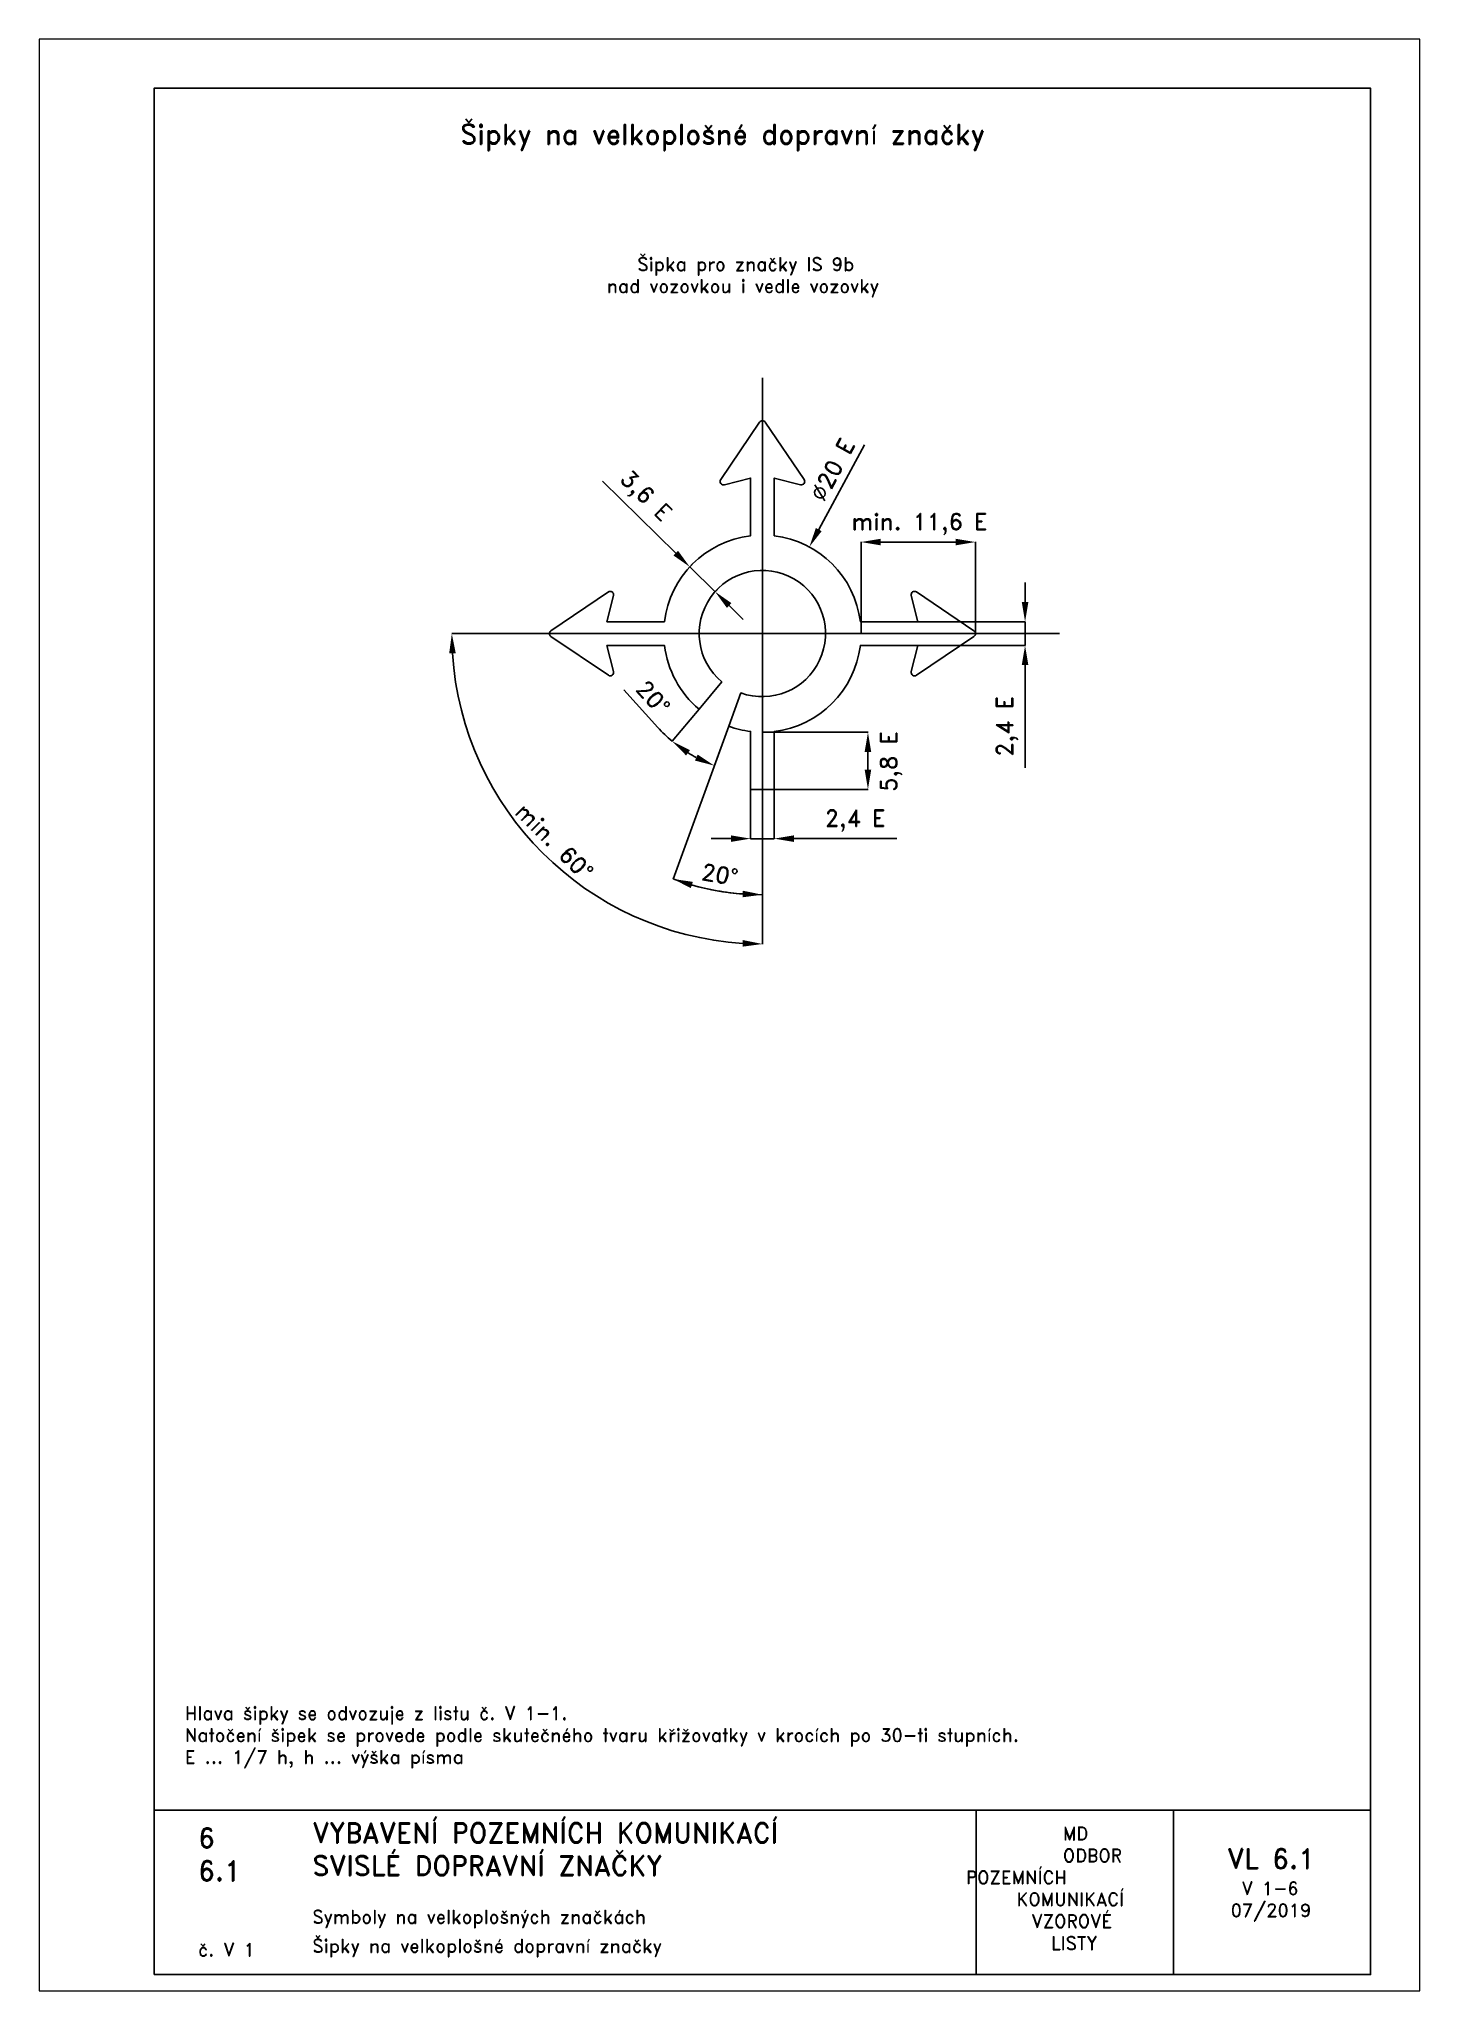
# Paper-space layout 'V1-6' of a CAD drawing. Header units: millimetres. Extents: x 0 to 210, y 0 to 297.
# The model-space entities are those that its viewports show. They can reach past a viewport. Long polylines and large blocks are cut down to what shows.
import ezdxf

# ---------------------------------------------------------------- set-up
doc = ezdxf.new("R2010")
doc.units = ezdxf.units.MM
doc.header["$LTSCALE"] = 5
doc.linetypes.add('ČERCHOVANÁ', pattern=[25.4, 12.7, -6.35, 0, -6.35])
for name, color, linetype in [('Kóty', 2, 'Continuous'), ('Rozpiska', 7, 'Continuous'), ('Značka', 7, 'Continuous')]:
    doc.layers.add(name, color=color, linetype=linetype)
doc.layers.add('Rámeček', color=6, linetype='Continuous', plot=False)
doc.styles.get("Standard").update_dxf_attribs({"font": 'romand.shx', "height": 50})
doc.dimstyles.get("Standard").update_dxf_attribs({"dimtxt": 50, "dimasz": 60, "dimexe": 0.18, "dimexo": 0.0625, "dimgap": 25, "dimtad": 1, "dimdec": 0, "dimzin": 0, "dimdsep": 46, "dimtxsty": 'Standard', "dimcen": 0.09, "dimadec": 0, "dimazin": 0, "dimtfac": 1, "dimtdec": 0, "dimtofl": 0, "dimtmove": 0, "dimatfit": 3, "dimfxl": 1, "dimtolj": 1, "dimtzin": 0, "dimarcsym": 0})

# ---------------------------------------------------------------- blocks, each defined once
blk = doc.blocks.new('*D17')
at = {"layer": 'Defpoints', "color": 0, "transparency": 16777216}
for p in [(16700.9, -7.3), (16772.9, -7.3), (16772.9, -157.3)]:
    blk.add_point(p, dxfattribs=at)
at = {"layer": 'Kóty', "color": 0, "lineweight": -2, "transparency": 16777216}
for p, q in [((16700.9, -7.4), (16700.9, -157.5)), ((16772.9, -7.4), (16772.9, -157.5)), ((16640.9, -157.3), (16580.9, -157.3)), ((16832.9, -157.3), (17145.3, -157.3))]:
    blk.add_line(p, q, dxfattribs=at)
at = {"layer": 'Kóty', "color": 0, "transparency": 16777216}
for points in [[(16640.9, -147.3), (16640.9, -167.3), (16700.9, -157.3)], [(16832.9, -147.3), (16832.9, -167.3), (16772.9, -157.3)]]:
    blk.add_solid(points, dxfattribs=at)
at = {"layer": 'Kóty', "color": 0, "transparency": 16777216, "insert": (17019.1, -102.5), "char_height": 50, "attachment_point": 5}
blk.add_mtext('\\A1;2,4 E', dxfattribs=at)
blk = doc.blocks.new('*D18')
at = {"layer": 'Defpoints', "color": 0, "transparency": 16777216}
for p in [(17210.9, 502.7), (17210.9, 430.7), (17535.8, 430.7)]:
    blk.add_point(p, dxfattribs=at)
at = {"layer": 'Kóty', "color": 0, "lineweight": -2, "transparency": 16777216}
for p, q in [((17535.8, 562.7), (17535.8, 622.7)), ((17211, 502.7), (17536, 502.7)), ((17211, 430.7), (17536, 430.7)), ((17535.8, 370.7), (17535.8, 58.3))]:
    blk.add_line(p, q, dxfattribs=at)
at = {"layer": 'Kóty', "color": 0, "transparency": 16777216}
for points in [[(17525.8, 562.7), (17545.8, 562.7), (17535.8, 502.7)], [(17525.8, 370.7), (17545.8, 370.7), (17535.8, 430.7)]]:
    blk.add_solid(points, dxfattribs=at)
at = {"layer": 'Kóty', "color": 0, "transparency": 16777216, "insert": (17481, 184.5), "char_height": 50, "attachment_point": 5, "rotation": 90}
blk.add_mtext('\\A1;2,4 E', dxfattribs=at)
blk = doc.blocks.new('*D23')
at = {"layer": 'Defpoints', "color": 0, "transparency": 16777216}
for p in [(16736.9, 1245.3), (16671.3, 286.3), (16634.3, 184.8), (16553.7, -306.5), (16736.9, -301.7)]:
    blk.add_point(p, dxfattribs=at)
at = {"layer": 'Kóty', "color": 0, "lineweight": -2, "transparency": 16777216}
for p, q in [((16634.3, 184.7), (16465.1, -280.2)), ((16736.9, -301.7), (16736.9, -328.1))]:
    blk.add_line(p, q, dxfattribs=at)
blk.add_arc((16736.9, 466.7), 794.6, 254.32721, 265.67279, dxfattribs=at)
at = {"layer": 'Kóty', "color": 0, "transparency": 16777216}
for points in [[(16519.2, -307.9), (16525.3, -288.9), (16465.2, -280)], [(16677.4, -315.7), (16676.6, -335.7), (16736.9, -327.9)]]:
    blk.add_solid(points, dxfattribs=at)
at = {"layer": 'Kóty', "color": 0, "transparency": 16777216, "insert": (16607.6, -266.6), "char_height": 50, "attachment_point": 5, "rotation": 350}
blk.add_mtext('\\A1;20°', dxfattribs=at)
blk = doc.blocks.new('*D24')
at = {"layer": 'Defpoints', "color": 0, "transparency": 16777216}
for p in [(16613.5, 319.6), (16671.3, 286.3), (16544.1, 236.9), (16634.3, 184.8), (16545.1, 84.7)]:
    blk.add_point(p, dxfattribs=at)
at = {"layer": 'Kóty', "color": 0, "lineweight": -2, "transparency": 16777216}
for p, q in [((16419, 180.9), (16315.5, 296)), ((16544.1, 236.8), (16462, 139.1)), ((16634.3, 184.7), (16590.7, 64.8))]:
    blk.add_line(p, q, dxfattribs=at)
for start, end in [(221.95185, 230), (238.04815, 241.95185)]:
    blk.add_arc((16736.9, 466.7), 427.5, start, end, dxfattribs=at)
at = {"layer": 'Kóty', "color": 0, "transparency": 16777216}
for points in [[(16504.8, 95.9), (16516.6, 112.1), (16462.1, 139.2)], [(16540, 98.5), (16531.8, 80.3), (16590.7, 65)]]:
    blk.add_solid(points, dxfattribs=at)
at = {"layer": 'Kóty', "color": 0, "transparency": 16777216, "insert": (16404.5, 271.9), "char_height": 50, "attachment_point": 5, "rotation": 311.95185}
blk.add_mtext('\\A1;20°', dxfattribs=at)
blk = doc.blocks.new('*D38')
at = {"layer": 'Defpoints', "color": 0, "transparency": 16777216}
for p in [(16515.9, 669.8), (16522.8, 676.8), (16599.9, 601.2)]:
    blk.add_point(p, dxfattribs=at)
at = {"layer": 'Kóty', "color": 0, "lineweight": -2, "transparency": 16777216}
for p, q in [((16473.1, 711.8), (16250.1, 930.6)), ((16522.8, 676.8), (16515.8, 669.7)), ((16599.9, 601.1), (16592.9, 594)), ((16635.8, 552.1), (16678.7, 510.1))]:
    blk.add_line(p, q, dxfattribs=at)
at = {"layer": 'Kóty', "color": 0, "transparency": 16777216}
for points in [[(16480.1, 719), (16466.1, 704.7), (16515.9, 669.8)], [(16642.8, 559.3), (16628.8, 545), (16593, 594.2)]]:
    blk.add_solid(points, dxfattribs=at)
at = {"layer": 'Kóty', "color": 0, "transparency": 16777216, "insert": (16378.6, 881.3), "char_height": 50, "attachment_point": 5, "rotation": 315.53895}
blk.add_mtext('\\A1;3,6 E', dxfattribs=at)

msp = doc.modelspace()

# ---------------------------------------------------------------- linework, layer by layer
at = {"layer": 'Kóty'}
for p, q in [((17047.8, 1041.1), (16908.3, 783.3)), ((17036.9, 466.4), (17036.9, 745.5)), ((17324.9, 745.3), (17096.9, 745.3)), ((17384.9, 466.8), (17384.9, 745.5)), ((15896.6, 466.7), (15792.1, 466.7)), ((16736.8, 466.7), (16737, 466.7)), ((16736.8, 466.7), (16737, 466.7)), ((16736.8, 466.7), (16737, 466.7)), ((16736.9, 466.6), (16736.9, 466.8)), ((16736.9, 466.6), (16736.9, 466.8)), ((16736.9, 466.6), (16736.9, 466.8)), ((16736.9, 166.7), (16941, 166.7)), ((16736.9, 166.7), (17058.2, 166.7)), ((17057.9, 106.7), (17057.9, 52.7)), ((16773, -7.3), (16941, -7.3)), ((16773, -7.3), (17058.2, -7.3)), ((16736.9, -301.7), (16736.9, -478.1))]:
    msp.add_line(p, q, dxfattribs=at)
for points in [[(16515.8, 669.7), (16593, 594.2)], [(17535.8, 430.7), (17535.8, 502.7)], [(16700.9, -157.5), (16772.9, -157.5)]]:
    msp.add_lwpolyline(points, dxfattribs=at)
for radius, start, end in [(944.6, 183.63983, 266.36017), (794.6, 250, 270)]:
    msp.add_arc((16736.9, 466.7), radius, start, end, dxfattribs=at)
for points in [[(16899.5, 788.1), (16917.1, 778.5), (16879.7, 730.5)], [(17096.9, 755.3), (17096.9, 735.3), (17036.9, 745.3)], [(17324.9, 755.3), (17324.9, 735.3), (17384.9, 745.3)], [(15784.2, 406.4), (15804.2, 407), (15792.3, 466.7)], [(17047.9, 106.7), (17067.9, 106.7), (17057.9, 166.7)], [(17047.9, 52.7), (17067.9, 52.7), (17057.9, -7.3)], [(16677.3, -466), (16676.6, -486), (16736.9, -477.9)]]:
    msp.add_solid(points, dxfattribs=at)
at = {"layer": 'Značka', "color": 6, "linetype": 'ČERCHOVANÁ', "ltscale": 0.5}
for p, q in [((16736.9, -301.7), (16736.9, 1245.3)), ((15896.7, 466.7), (17640.2, 466.7))]:
    msp.add_line(p, q, dxfattribs=at)
at = {"layer": 'Značka', "color": 3}
msp.add_lwpolyline([(16263.8, 430.7), (16284, 350.9, -0.689385), (16268.3, 339.9), (16093.5, 458.2, -0.530846), (16093.5, 475.2), (16268.3, 593.5, -0.689385), (16284, 582.5), (16263.8, 502.7), (16439.1, 502.7, -0.345381), (16700.9, 764.5), (16700.9, 939.8), (16621.2, 919.6, -0.689385), (16610.1, 935.3), (16728.4, 1110.2, -0.530846), (16745.5, 1110.2), (16863.7, 935.3, -0.689385), (16852.7, 919.6), (16772.9, 939.8), (16772.9, 764.5, -0.345381), (17034.8, 502.7), (17210.1, 502.7), (17189.8, 582.5, -0.689385), (17205.6, 593.5), (17380.4, 475.2, -0.530846), (17380.4, 458.2), (17205.6, 339.9, -0.689385), (17189.8, 350.9), (17210.1, 430.7), (17034.8, 430.7, -0.345381), (16772.9, 168.9), (16772.9, -7.3), (16700.9, -7.3), (16700.9, 168.9, -0.057256), (16634.3, 184.8), (16671.3, 286.3, 11.430052), (16613.5, 319.6), (16544.1, 236.9, -0.190344), (16439.1, 430.7)], format="xyb", close=True, dxfattribs=at)

# ---------------------------------------------------------------- texts
at = {"layer": 'Kóty', "char_height": 50, "attachment_point": 5}
for s, insert, rotation in [('\\A1;∅20 E', (16950, 965.5), 61.57531), ('\\A1;5,8 E', (17128.8, 77.6), 90), ('\\A1;min. 60°', (16104.3, -165.9), 315)]:
    msp.add_mtext(s, dxfattribs=dict(at, insert=insert, rotation=rotation))
at = {"layer": 'Kóty', "insert": (17214.7, 800), "char_height": 50, "attachment_point": 5}
msp.add_mtext('\\A1;min. 11,6 E', dxfattribs=at)
at = {"layer": 'Značka', "color": 7, "insert": (15797.5, 1611), "char_height": 40, "attachment_point": 1}
msp.add_mtext_dynamic_manual_height_columns('\\pi558.82385;{\\C256;Šipka pro značky IS 9b\\P\\pi465.49052;nad vozovkou i vedle vozovky\\H2.08333x; }', width=1877.648, gutter_width=100, heights=[0], dxfattribs=at)

# ---------------------------------------------------------------- dimensions: what is measured, and where the dimension line sits
at = {"layer": 'Kóty'}
for base, line1, line2, picture, middle in [((16553.7, -306.5), ((16671.3, 286.3), (16634.3, 184.8)), ((16736.9, -301.7), (16736.9, 1245.3)), '*D23', (16607.6, -266.6)), ((16545.1, 84.7), ((16544.1, 236.9), (16613.5, 319.6)), ((16671.3, 286.3), (16634.3, 184.8)), '*D24', (16404.5, 271.9))]:
    dim = msp.add_angular_dim_2l(base=base, line1=line1, line2=line2, dimstyle='Standard', dxfattribs=at)
    dim.commit()
    dim.dimension.update_dxf_attribs({"geometry": picture, "text_midpoint": middle})
dim = msp.add_aligned_dim(p1=(16599.9, 601.2), p2=(16522.8, 676.8), distance=9.8, text='3,6 E', dimstyle='Standard', dxfattribs=at)
dim.commit()
dim.dimension.update_dxf_attribs({"geometry": '*D38', "text_midpoint": (16378.6, 881.3)})
dim = msp.add_linear_dim(base=(17535.8, 430.7), p1=(17210.9, 502.7), p2=(17210.9, 430.7), angle=90, text='2,4 E', dimstyle='Standard', dxfattribs=at)
dim.commit()
dim.dimension.update_dxf_attribs({"geometry": '*D18', "text_midpoint": (17481, 184.5)})
dim = msp.add_linear_dim(base=(16772.9, -157.3), p1=(16700.9, -7.3), p2=(16772.9, -7.3), text='2,4 E', dimstyle='Standard', dxfattribs=at)
dim.commit()
dim.dimension.update_dxf_attribs({"geometry": '*D17', "text_midpoint": (17019.1, -102.5)})

psp = doc.layouts.new('V1-6')

# ---------------------------------------------------------------- linework, layer by layer
at = {"layer": 'Rozpiska', "color": 7}
for p, q in [((17.5, 27.5), (202.5, 27.5)), ((142.5, 27.5), (142.5, 2.5)), ((172.5, 27.5), (172.5, 2.5))]:
    psp.add_line(p, q, dxfattribs=at)
psp.add_lwpolyline([(17.5, 2.5), (202.5, 2.5), (202.5, 289.5), (17.5, 289.5)], close=True, dxfattribs=at)

# ---------------------------------------------------------------- texts
at = {"layer": 'Rozpiska', "color": 7, "attachment_point": 1}
for s, width, heights, insert, char_height in [('\\pi2.15587;{\\C256;Šipky na velkoplošné dopravní značky}', 96.1689, [0], (61.9, 284.02), 3), ('Hlava šipky se odvozuje z listu č. V 1-1.{\\C256;\\PNatočení šipek se provede podle skutečného tvaru křižovatky v krocích po 30-ti stupních.\\H1.83333x; \\H0.54545x;\\P}E ... 1/7 h, h ... výška písma{\\H1.74603x; }', 152.3893, [0], (22.17, 43.27), 2), ('6', 149.0422, [0], (24.17, 24.77), 3), ('{\\C6;VYBAVENÍ POZEMNÍCH KOMUNIKACÍ\\P}SVISLÉ DOPRAVNÍ ZNAČKY{\\H1.34524x; }', 149.0422, [0], (41.56, 25.56), 3), ('\\pi14.7414;{\\C6;MD\\P\\pi2.36044;}ODBOR POZEMNÍCH{\\H1.57143x; }\\P\\pi7.69378;KOMUNIKACÍ{\\H1.5x; }\\P\\pi9.97949;{\\C6;VZOROVÉ\\H1.47619x; \\H0.67742x;\\P\\pi12.93187;LISTY\\H1.26984x; }', 33.1018, [0], (140.95, 24.95), 2), ('\\pi1.03113;{\\H1.5x;\\C6;VL 6.1\\P\\pi3.22158;\\H0.66667x;V 1-6\\H1.66666x; \\H0.6x;\\P\\pi1.5549;07/2019\\H1.80159x; }', 16.0623, [0], (179.66, 21.61), 2), ('6.1', 149.0422, [0], (24.17, 19.78), 3), ('{\\C6;Symboly na velkoplošných značkách}', 149.0422, [0], (41.56, 12.29), 2), ('{\\C6;č. V 1}', 16.4246, [2.67], (24.17, 7.28), 2), ('{\\C256;Šipky na velkoplošné dopravní značky}', 149.0422, [0], (41.56, 7.86), 2)]:
    psp.add_mtext_dynamic_manual_height_columns(s, width=width, gutter_width=100, heights=heights, dxfattribs=dict(at, insert=insert, char_height=char_height))

# ---------------------------------------------------------------- viewports
at = {"layer": 'Rámeček'}
psp.add_viewport(center=(105, 148.5), size=(210, 297), view_center_point=(16636.82, -693.96), view_height=5940, dxfattribs=at)

doc.saveas('drawing.dxf')
